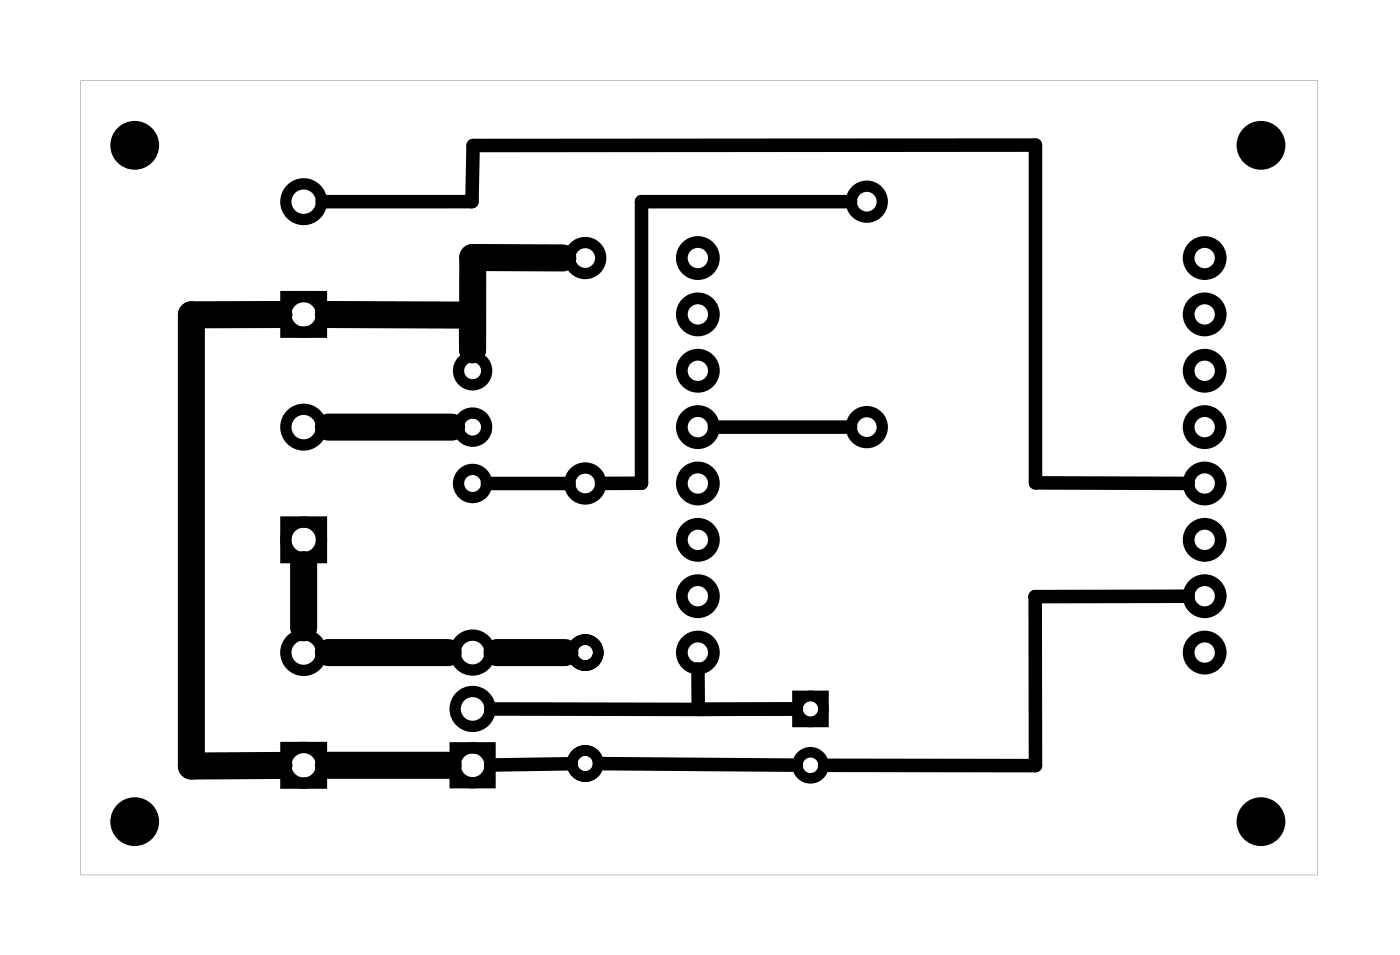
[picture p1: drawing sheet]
<svg xmlns="http://www.w3.org/2000/svg" width="63mm" height="43mm" viewBox="0 0 63 43" stroke-linecap="round" stroke-linejoin="round" font-family="sans-serif">
<g fill="#000">
<path d="M3.6 3.6h55.8v35.8h-55.8zM3.6 3.6v35.8h55.8v-35.8z"/>
<path d="M35.7 31.1h1.7v1.7h-1.7zM36.2 31.9a.35 .35 0 0 0 .7 0 .35 .35 0 0 0-.7 0z"/>
</g>
<g fill="none" stroke="#000" stroke-width=".53">
<circle cx="31.5" cy="11.6" r=".72"/>
<circle cx="31.5" cy="14.2" r=".72"/>
<circle cx="31.5" cy="16.7" r=".72"/>
<circle cx="31.5" cy="19.2" r=".72"/>
<circle cx="54.3" cy="14.2" r=".72"/>
<circle cx="54.3" cy="11.6" r=".72"/>
<circle cx="54.3" cy="19.2" r=".72"/>
<circle cx="54.3" cy="16.7" r=".72"/>
<circle cx="31.5" cy="26.9" r=".72"/>
<circle cx="31.5" cy="29.4" r=".72"/>
<circle cx="31.5" cy="21.8" r=".72"/>
<circle cx="31.5" cy="24.3" r=".72"/>
<circle cx="54.3" cy="29.4" r=".72"/>
<circle cx="54.3" cy="26.9" r=".72"/>
<circle cx="54.3" cy="24.3" r=".72"/>
<circle cx="54.3" cy="21.8" r=".72"/>
</g>
<g fill="none" stroke="#000" stroke-width=".48">
<circle cx="26.4" cy="34.4" r=".59"/>
<circle cx="26.4" cy="29.4" r=".59"/>
<circle cx="36.6" cy="34.5" r=".59"/>
<circle cx="36.6" cy="31.9" r=".59"/>
</g>
<g fill="none" stroke="#000" stroke-width=".51">
<path d="M12.9 13.4h1.6v1.6h-1.6zM12.9 23.5h1.6v1.6h-1.6zM12.9 33.7h1.6v1.6h-1.6zM20.5 33.7h1.6v1.6h-1.6z"/>
<circle cx="13.7" cy="9.1" r=".8"/>
<circle cx="13.7" cy="19.2" r=".8"/>
<circle cx="13.7" cy="14.2" r=".8"/>
<circle cx="21.3" cy="19.2" r=".64"/>
<circle cx="21.3" cy="16.7" r=".64"/>
<circle cx="26.4" cy="11.6" r=".7"/>
<circle cx="39.1" cy="9.1" r=".7"/>
<circle cx="39.1" cy="19.2" r=".7"/>
<circle cx="13.7" cy="29.4" r=".8"/>
<circle cx="13.7" cy="24.3" r=".8"/>
<circle cx="13.7" cy="34.5" r=".8"/>
<circle cx="21.3" cy="21.8" r=".64"/>
<circle cx="21.3" cy="29.4" r=".79"/>
<circle cx="21.3" cy="31.9" r=".79"/>
<circle cx="21.3" cy="34.5" r=".79"/>
<circle cx="26.4" cy="21.8" r=".7"/>
</g>
<g fill="#000">
<circle cx="6.1" cy="6.5" r="1.1"/>
<circle cx="56.9" cy="6.5" r="1.1"/>
<circle cx="6.1" cy="37" r="1.1"/>
<circle cx="56.9" cy="37" r="1.1"/>
</g>
<path d="M14.5 9.1h6.8v-2.5l25.4-.1v15.3h6.9M32.2 19.2h6.2M38.4 9.1h-9.5v12.7h-1.8M22 21.8h3.7M22.1 32h9.4M25.8 34.4l-3.7 .1M27 34.4l8.9 .1M31.5 30.2v1.8M35.9 32h-4.4M53.6 26.9h-6.9v7.6h-9.5" fill="none" stroke="#000" stroke-width=".61"/>
<path d="M12.6 14.2h-4v20.3h4M14.8 14.2h6.5v1.6M14.8 19.2h5.6M25.4 11.6h-4.1v4.2M13.7 25.4v2.9M14.8 34.5h5.4M14.8 29.4h5.4M22.4 29.4h3.1" fill="none" stroke="#000" stroke-width="1.2"/>
</svg>
